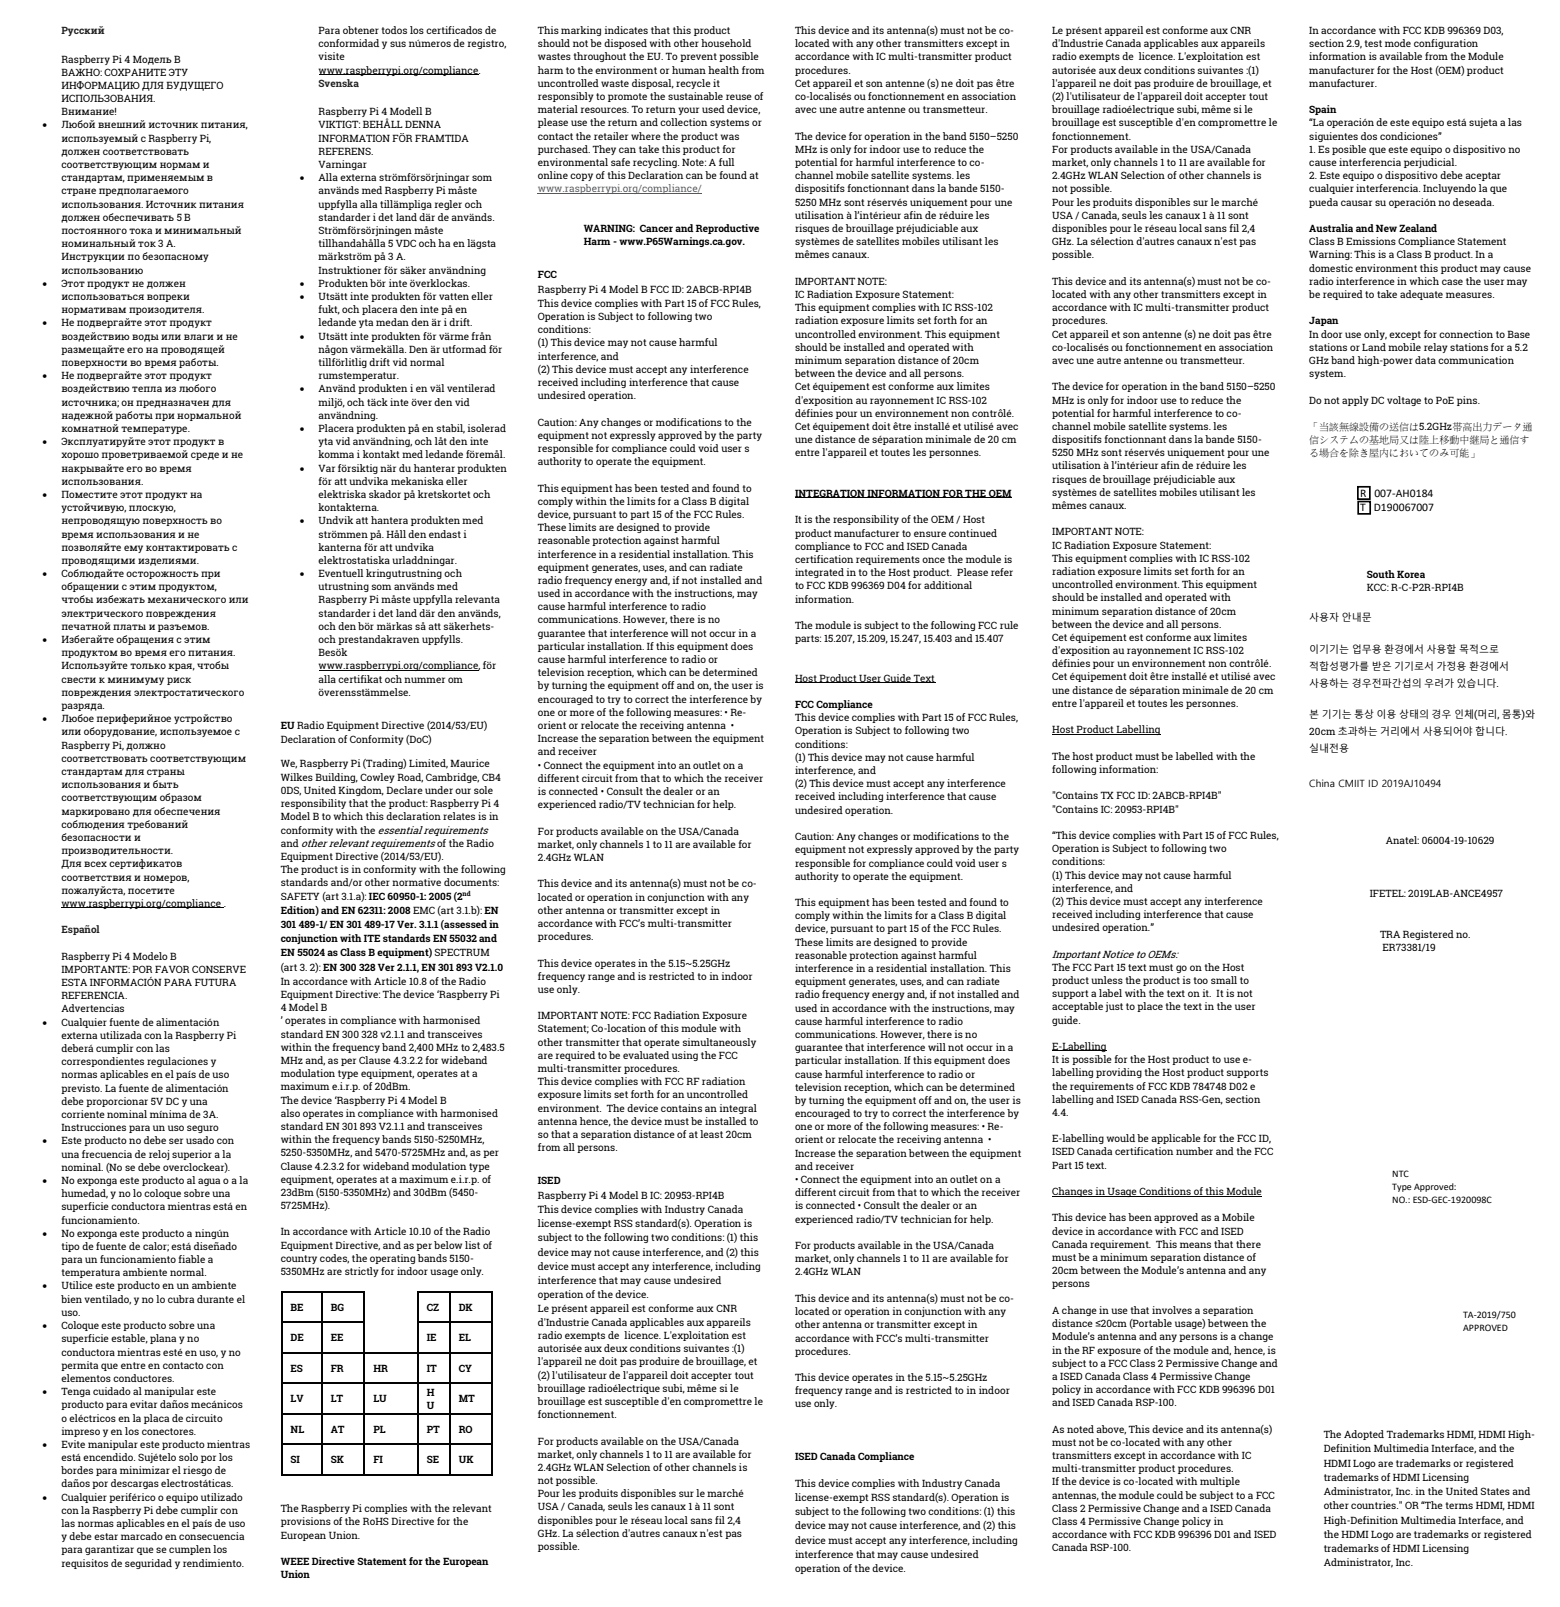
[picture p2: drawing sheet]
<svg xmlns="http://www.w3.org/2000/svg" width="330mm" height="340mm" viewBox="0 0 330 340" stroke-linecap="round" stroke-linejoin="round" font-family="sans-serif">
<defs><g id="words">
<g font-size="2.5">
<text x="287.8" y="105.1">R 007-AH0184</text>
<text x="287.8" y="108.2">T</text>
<text x="290.6" y="108.2">D190067007</text>
</g>
<text font-size="2.2" x="222.6" y="202.6">Important Notice to OEMs:</text>
<g font-size="2.1" fill="#212121">
<text x="13" y="7.2">Pусский</text>
<text x="67.4" y="18.4">Svenska</text>
<text x="13" y="197.5">Español</text>
</g>
<g font-size="2.1">
<text x="67.4" y="7.2">Para obtener todos los certificados de</text>
<text x="67.4" y="10">conformidad y sus números de registro,</text>
<text x="113.8" y="7.2">This marking indicates that this product</text>
<text x="113.8" y="10">should not be disposed with other household</text>
<text x="168.2" y="7.2">This device and its antenna(s) must not be co-</text>
<text x="168.2" y="10">located with any other transmitters except in</text>
<text x="222.6" y="7.2">Le présent appareil est conforme aux CNR</text>
<text x="222.6" y="10">d'Industrie Canada applicables aux appareils</text>
<text x="277" y="7.2">In accordance with FCC KDB 996369 D03,</text>
<text x="277" y="10">section 2.9, test mode configuration</text>
<text x="13" y="13.3">Raspberry Pi 4 Модель B</text>
<text x="13" y="16">ВАЖНО: СОХРАНИТЕ ЭТУ</text>
<text x="67.4" y="12.8">visite</text>
<text x="67.4" y="15.6">www.raspberrypi.org/compliance.</text>
<text x="113.8" y="12.8">wastes throughout the EU. To prevent possible</text>
<text x="113.8" y="15.6">harm to the environment or human health from</text>
<text x="168.2" y="12.8">accordance with IC multi-transmitter product</text>
<text x="168.2" y="15.6">procedures.</text>
<text x="222.6" y="12.8">radio exempts de licence. L'exploitation est</text>
<text x="222.6" y="15.6">autorisée aux deux conditions suivantes :(1)</text>
<text x="277" y="12.8">information is available from the Module</text>
<text x="277" y="15.6">manufacturer for the Host (OEM) product</text>
<text x="13" y="18.8">ИНФОРМАЦИЮ ДЛЯ БУДУЩЕГО</text>
<text x="13" y="21.6">ИСПОЛЬЗОВАНИЯ.</text>
<text x="113.8" y="18.4">uncontrolled waste disposal, recycle it</text>
<text x="113.8" y="21.2">responsibly to promote the sustainable reuse of</text>
<text x="113.8" y="24">material resources. To return your used device,</text>
<text x="168.2" y="18.4">Cet appareil et son antenne (s) ne doit pas être</text>
<text x="168.2" y="21.2">co-localisés ou fonctionnement en association</text>
<text x="168.2" y="24">avec une autre antenne ou transmetteur.</text>
<text x="222.6" y="18.4">l'appareil ne doit pas produire de brouillage, et</text>
<text x="222.6" y="21.2">(2) l'utilisateur de l'appareil doit accepter tout</text>
<text x="222.6" y="24">brouillage radioélectrique subi, même si le</text>
<text x="277" y="18.4">manufacturer.</text>
<text x="277" y="24">Spain</text>
<text x="9" y="27.2">•</text>
<text x="13" y="24.4">Внимание!</text>
<text x="13" y="27.2">Любой внешний источник питания,</text>
<text x="13" y="30">используемый с Raspberry Pi,</text>
<text x="67.4" y="24.4">Raspberry Pi 4 Modell B</text>
<text x="67.4" y="27.2">VIKTIGT: BEHÅLL DENNA</text>
<text x="67.4" y="30">INFORMATION FÖR FRAMTIDA</text>
<text x="113.8" y="26.8">please use the return and collection systems or</text>
<text x="113.8" y="29.5">contact the retailer where the product was</text>
<text x="168.2" y="29.5">The device for operation in the band 5150–5250</text>
<text x="222.6" y="26.8">brouillage est susceptible d'en compromettre le</text>
<text x="222.6" y="29.5">fonctionnement.</text>
<text x="277" y="26.8">“La operación de este equipo está sujeta a las</text>
<text x="277" y="29.5">siguientes dos condiciones”</text>
<text x="13" y="32.8">должен соответствовать</text>
<text x="13" y="35.6">соответствующим нормам и</text>
<text x="67.4" y="32.8">REFERENS.</text>
<text x="67.4" y="35.6">Varningar</text>
<text x="113.8" y="32.3">purchased. They can take this product for</text>
<text x="113.8" y="35.1">environmental safe recycling. Note: A full</text>
<text x="168.2" y="32.3">MHz is only for indoor use to reduce the</text>
<text x="168.2" y="35.1">potential for harmful interference to co-</text>
<text x="222.6" y="32.3">For products available in the USA/Canada</text>
<text x="222.6" y="35.1">market, only channels 1 to 11 are available for</text>
<text x="277" y="32.3">1. Es posible que este equipo o dispositivo no</text>
<text x="277" y="35.1">cause interferencia perjudicial.</text>
<text x="13" y="38.4">стандартам, применяемым в</text>
<text x="13" y="41.1">стране предполагаемого</text>
<text x="63.4" y="38.4">•</text>
<text x="67.4" y="38.4">Alla externa strömförsörjningar som</text>
<text x="67.4" y="41.1">används med Raspberry Pi måste</text>
<text x="113.8" y="37.9">online copy of this Declaration can be found at</text>
<text x="168.2" y="37.9">channel mobile satellite systems. les</text>
<text x="168.2" y="40.7">dispositifs fonctionnant dans la bande 5150-</text>
<text x="222.6" y="37.9">2.4GHz WLAN Selection of other channels is</text>
<text x="222.6" y="40.7">not possible.</text>
<text x="277" y="37.9">2. Este equipo o dispositivo debe aceptar</text>
<text x="277" y="40.7">cualquier interferencia. Incluyendo la que</text>
<text x="13" y="43.9">использования. Источник питания</text>
<text x="13" y="46.7">должен обеспечивать 5 В</text>
<text x="67.4" y="43.9">uppfylla alla tillämpliga regler och</text>
<text x="67.4" y="46.7">standarder i det land där de används.</text>
<text x="168.2" y="43.5">5250 MHz sont réservés uniquement pour une</text>
<text x="168.2" y="46.3">utilisation à l’intérieur afin de réduire les</text>
<text x="222.6" y="43.5">Pour les produits disponibles sur le marché</text>
<text x="222.6" y="46.3">USA / Canada, seuls les canaux 1 à 11 sont</text>
<text x="277" y="43.5">pueda causar su operación no deseada.</text>
<text x="13" y="49.5">постоянного тока и минимальный</text>
<text x="13" y="52.3">номинальный ток 3 А.</text>
<text x="67.4" y="49.5">Strömförsörjningen måste</text>
<text x="67.4" y="52.3">tillhandahålla 5 VDC och ha en lägsta</text>
<text x="123.5" y="49.1">WARNING: Cancer and Reproductive</text>
<text x="123.5" y="51.9">Harm - www.P65Warnings.ca.gov.</text>
<text x="168.2" y="49.1">risques de brouillage préjudiciable aux</text>
<text x="168.2" y="51.9">systèmes de satellites mobiles utilisant les</text>
<text x="222.6" y="49.1">disponibles pour le réseau local sans fil 2,4</text>
<text x="222.6" y="51.9">GHz. La sélection d'autres canaux n'est pas</text>
<text x="277" y="49.1">Australia and New Zealand</text>
<text x="277" y="51.9">Class B Emissions Compliance Statement</text>
<text x="13" y="55.1">Инструкции по безопасному</text>
<text x="13" y="57.9">использованию</text>
<text x="67.4" y="55.1">märkström på 3 A.</text>
<text x="67.4" y="57.9">Instruktioner för säker användning</text>
<text x="113.8" y="58.9">FCC</text>
<text x="168.2" y="54.7">mêmes canaux.</text>
<text x="222.6" y="54.7">possible.</text>
<text x="277" y="54.7">Warning: This is a Class B product. In a</text>
<text x="277" y="57.4">domestic environment this product may cause</text>
<text x="9" y="60.7">•</text>
<text x="13" y="60.7">Этот продукт не должен</text>
<text x="13" y="63.5">использоваться вопреки</text>
<text x="63.4" y="60.7">•</text>
<text x="63.4" y="63.5">•</text>
<text x="67.4" y="60.7">Produkten bör inte överklockas.</text>
<text x="67.4" y="63.5">Utsätt inte produkten för vatten eller</text>
<text x="113.8" y="61.9">Raspberry Pi 4 Model B FCC ID: 2ABCB-RPI4B</text>
<text x="113.8" y="64.9">This device complies with Part 15 of FCC Rules,</text>
<text x="168.2" y="60.2">IMPORTANT NOTE:</text>
<text x="168.2" y="63">IC Radiation Exposure Statement:</text>
<text x="168.2" y="65.8">This equipment complies with IC RSS-102</text>
<text x="222.6" y="60.2">This device and its antenna(s) must not be co-</text>
<text x="222.6" y="63">located with any other transmitters except in</text>
<text x="222.6" y="65.8">accordance with IC multi-transmitter product</text>
<text x="277" y="60.2">radio interference in which case the user may</text>
<text x="277" y="63">be required to take adequate measures.</text>
<text x="9" y="69">•</text>
<text x="13" y="69">Не подвергайте этот продукт</text>
<text x="13" y="71.8">воздействию воды или влаги и не</text>
<text x="13" y="66.3">нормативам произодителя.</text>
<text x="63.4" y="71.8">•</text>
<text x="67.4" y="66.3">fukt, och placera den inte på en</text>
<text x="67.4" y="69">ledande yta medan den är i drift.</text>
<text x="67.4" y="71.8">Utsätt inte produkten för värme från</text>
<text x="113.8" y="67.7">Operation is Subject to following two</text>
<text x="113.8" y="70.5">conditions:</text>
<text x="168.2" y="68.6">radiation exposure limits set forth for an</text>
<text x="168.2" y="71.4">uncontrolled environment. This equipment</text>
<text x="222.6" y="68.6">procedures.</text>
<text x="222.6" y="71.4">Cet appareil et son antenne (s) ne doit pas être</text>
<text x="277" y="68.6">Japan</text>
<text x="277" y="71.4">In door use only, except for connection to Base</text>
<text x="13" y="74.6">размещайте его на проводящей</text>
<text x="13" y="77.4">поверхности во время работы.</text>
<text x="67.4" y="74.6">någon värmekälla. Den är utformad för</text>
<text x="67.4" y="77.4">tillförlitlig drift vid normal</text>
<text x="113.8" y="73.3">(1) This device may not cause harmful</text>
<text x="113.8" y="76.1">interference, and</text>
<text x="168.2" y="74.2">should be installed and operated with</text>
<text x="168.2" y="77">minimum separation distance of 20cm</text>
<text x="222.6" y="74.2">co-localisés ou fonctionnement en association</text>
<text x="222.6" y="77">avec une autre antenne ou transmetteur.</text>
<text x="277" y="74.2">stations or Land mobile relay stations for a 5.2</text>
<text x="277" y="77">GHz band high-power data communication</text>
<text x="9" y="80.2">•</text>
<text x="13" y="80.2">Не подвергайте этот продукт</text>
<text x="13" y="83">воздействию тепла из любого</text>
<text x="63.4" y="83">•</text>
<text x="67.4" y="80.2">rumstemperatur.</text>
<text x="67.4" y="83">Använd produkten i en väl ventilerad</text>
<text x="113.8" y="78.9">(2) This device must accept any interference</text>
<text x="113.8" y="81.7">received including interference that cause</text>
<text x="168.2" y="79.8">between the device and all persons.</text>
<text x="168.2" y="82.6">Cet équipement est conforme aux limites</text>
<text x="222.6" y="82.6">The device for operation in the band 5150–5250</text>
<text x="277" y="79.8">system.</text>
<text x="13" y="85.8">источника; он предназначен для</text>
<text x="13" y="88.6">надежной работы при нормальной</text>
<text x="67.4" y="85.8">miljö, och täck inte över den vid</text>
<text x="67.4" y="88.6">användning.</text>
<text x="113.8" y="84.5">undesired operation.</text>
<text x="168.2" y="85.4">d'exposition au rayonnement IC RSS-102</text>
<text x="168.2" y="88.2">définies pour un environnement non contrôlé.</text>
<text x="222.6" y="85.4">MHz is only for indoor use to reduce the</text>
<text x="222.6" y="88.2">potential for harmful interference to co-</text>
<text x="277" y="85.4">Do not apply DC voltage to PoE pins.</text>
<text x="9" y="94.2">•</text>
<text x="13" y="91.4">комнатной температуре.</text>
<text x="13" y="94.2">Эксплуатируйте этот продукт в</text>
<text x="63.4" y="91.4">•</text>
<text x="67.4" y="91.4">Placera produkten på en stabil, isolerad</text>
<text x="67.4" y="94.2">yta vid användning, och låt den inte</text>
<text x="113.8" y="90">Caution: Any changes or modifications to the</text>
<text x="113.8" y="92.8">equipment not expressly approved by the party</text>
<text x="113.8" y="95.6">responsible for compliance could void user s</text>
<text x="168.2" y="91">Cet équipement doit être installé et utilisé avec</text>
<text x="168.2" y="93.7">une distance de séparation minimale de 20 cm</text>
<text x="222.6" y="91">channel mobile satellite systems. les</text>
<text x="222.6" y="93.7">dispositifs fonctionnant dans la bande 5150-</text>
<text x="277" y="91">「当該無線設備の送信は5.2GHz帯高出力データ通</text>
<text x="277" y="93.7">信システムの基地局又は陸上移動中継局と通信す</text>
<text x="13" y="97">хорошо проветриваемой среде и не</text>
<text x="13" y="99.8">накрывайте его во время</text>
<text x="63.4" y="99.8">•</text>
<text x="67.4" y="97">komma i kontakt med ledande föremål.</text>
<text x="67.4" y="99.8">Var försiktig när du hanterar produkten</text>
<text x="113.8" y="98.4">authority to operate the equipment.</text>
<text x="168.2" y="96.5">entre l'appareil et toutes les personnes.</text>
<text x="222.6" y="96.5">5250 MHz sont réservés uniquement pour une</text>
<text x="222.6" y="99.3">utilisation à l’intérieur afin de réduire les</text>
<text x="277" y="96.5">る場合を除き屋内においてのみ可能」</text>
<text x="9" y="105.4">•</text>
<text x="13" y="102.6">использования.</text>
<text x="13" y="105.4">Поместите этот продукт на</text>
<text x="67.4" y="102.6">för att undvika mekaniska eller</text>
<text x="67.4" y="105.4">elektriska skador på kretskortet och</text>
<text x="113.8" y="104">This equipment has been tested and found to</text>
<text x="113.8" y="106.8">comply within the limits for a Class B digital</text>
<text x="168.2" y="105.2">INTEGRATION INFORMATION FOR THE OEM</text>
<text x="222.6" y="102.1">risques de brouillage préjudiciable aux</text>
<text x="222.6" y="104.9">systèmes de satellites mobiles utilisant les</text>
<text x="222.6" y="107.7">mêmes canaux.</text>
<text x="13" y="108.2">устойчивую, плоскую,</text>
<text x="13" y="111">непроводящую поверхность во</text>
<text x="13" y="113.7">время использования и не</text>
<text x="63.4" y="111">•</text>
<text x="67.4" y="108.2">kontakterna.</text>
<text x="67.4" y="111">Undvik att hantera produkten med</text>
<text x="67.4" y="113.7">strömmen på. Håll den endast i</text>
<text x="113.8" y="109.6">device, pursuant to part 15 of the FCC Rules.</text>
<text x="113.8" y="112.4">These limits are designed to provide</text>
<text x="168.2" y="110.7">It is the responsibility of the OEM / Host</text>
<text x="168.2" y="113.5">product manufacturer to ensure continued</text>
<text x="222.6" y="113.3">IMPORTANT NOTE:</text>
<text x="13" y="116.5">позволяйте ему контактировать с</text>
<text x="13" y="119.3">проводящими изделиями.</text>
<text x="67.4" y="116.5">kanterna för att undvika</text>
<text x="67.4" y="119.3">elektrostatiska urladdningar.</text>
<text x="113.8" y="115.2">reasonable protection against harmful</text>
<text x="113.8" y="118">interference in a residential installation. This</text>
<text x="168.2" y="116.3">compliance to FCC and ISED Canada</text>
<text x="168.2" y="119.1">certification requirements once the module is</text>
<text x="222.6" y="116.1">IC Radiation Exposure Statement:</text>
<text x="222.6" y="118.9">This equipment complies with IC RSS-102</text>
<text x="9" y="122.1">•</text>
<text x="13" y="122.1">Соблюдайте осторожность при</text>
<text x="13" y="124.9">обращении с этим продуктом,</text>
<text x="63.4" y="122.1">•</text>
<text x="67.4" y="122.1">Eventuell kringutrustning och</text>
<text x="67.4" y="124.9">utrustning som används med</text>
<text x="113.8" y="120.7">equipment generates, uses, and can radiate</text>
<text x="113.8" y="123.5">radio frequency energy and, if not installed and</text>
<text x="168.2" y="121.9">integrated in to the Host product. Please refer</text>
<text x="168.2" y="124.7">to FCC KDB 996369 D04 for additional</text>
<text x="222.6" y="121.7">radiation exposure limits set forth for an</text>
<text x="222.6" y="124.5">uncontrolled environment. This equipment</text>
<text x="289.2" y="122.2">South Korea</text>
<text x="289.2" y="125">KCC: R-C-P2R-RPI4B</text>
<text x="13" y="127.7">чтобы избежать механического или</text>
<text x="13" y="130.5">электрического повреждения</text>
<text x="67.4" y="127.7">Raspberry Pi måste uppfylla relevanta</text>
<text x="67.4" y="130.5">standarder i det land där den används,</text>
<text x="113.8" y="126.3">used in accordance with the instructions, may</text>
<text x="113.8" y="129.1">cause harmful interference to radio</text>
<text x="113.8" y="131.9">communications. However, there is no</text>
<text x="168.2" y="127.5">information.</text>
<text x="222.6" y="127.3">should be installed and operated with</text>
<text x="222.6" y="130">minimum separation distance of 20cm</text>
<text x="277" y="131.3">사용자 안내문</text>
<text x="9" y="136.1">•</text>
<text x="13" y="133.3">печатной платы и разъемов.</text>
<text x="13" y="136.1">Избегайте обращения с этим</text>
<text x="67.4" y="136.1">och prestandakraven uppfylls.</text>
<text x="67.4" y="133.3">och den bör märkas så att säkerhets-</text>
<text x="113.8" y="134.7">guarantee that interference will not occur in a</text>
<text x="113.8" y="137.5">particular installation. If this equipment does</text>
<text x="168.2" y="133.1">The module is subject to the following FCC rule</text>
<text x="168.2" y="135.9">parts: 15.207, 15.209, 15.247, 15.403 and 15.407</text>
<text x="222.6" y="132.8">between the device and all persons.</text>
<text x="222.6" y="135.6">Cet équipement est conforme aux limites</text>
<text x="13" y="138.9">продуктом во время его питания.</text>
<text x="13" y="141.6">Используйте только края, чтобы</text>
<text x="67.4" y="138.9">Besök</text>
<text x="67.4" y="141.6">www.raspberrypi.org/compliance, för</text>
<text x="113.8" y="140.3">cause harmful interference to radio or</text>
<text x="113.8" y="143.1">television reception, which can be determined</text>
<text x="222.6" y="138.4">d'exposition au rayonnement IC RSS-102</text>
<text x="222.6" y="141.2">définies pour un environnement non contrôlé.</text>
<text x="222.6" y="144">Cet équipement doit être installé et utilisé avec</text>
<text x="277" y="138.1">이기기는 업무용 환경에서 사용할 목적으로</text>
<text x="277" y="141.8">적합성평가를 받은 기기로서 가정용 환경에서</text>
<text x="13" y="144.4">свести к минимуму риск</text>
<text x="13" y="147.2">повреждения электростатического</text>
<text x="67.4" y="144.4">alla certifikat och nummer om</text>
<text x="67.4" y="147.2">överensstämmelse.</text>
<text x="113.8" y="145.9">by turning the equipment off and on, the user is</text>
<text x="113.8" y="148.7">encouraged to try to correct the interference by</text>
<text x="168.2" y="144.2">Host Product User Guide Text</text>
<text x="168.2" y="149.8">FCC Compliance</text>
<text x="222.6" y="146.8">une distance de séparation minimale de 20 cm</text>
<text x="222.6" y="149.6">entre l'appareil et toutes les personnes.</text>
<text x="277" y="145.4">사용하는 경우전파간섭의 우려가 있습니다.</text>
<text x="9" y="152.8">•</text>
<text x="13" y="150">разряда.</text>
<text x="13" y="152.8">Любое периферийное устройство</text>
<text x="13" y="155.6">или оборудование, используемое с</text>
<text x="59.4" y="154.3">EU Radio Equipment Directive (2014/53/EU)</text>
<text x="113.8" y="151.5">one or more of the following measures: • Re-</text>
<text x="113.8" y="154.3">orient or relocate the receiving antenna •</text>
<text x="168.2" y="152.6">This device complies with Part 15 of FCC Rules,</text>
<text x="168.2" y="155.4">Operation is Subject to following two</text>
<text x="222.6" y="155.2">Host Product Labelling</text>
<text x="277" y="151.9">본 기기는 통상 이용 상태의 경우 인체(머리, 몸통)와</text>
<text x="277" y="155.5">20cm 초과하는 거리에서 사용되어야 합니다.</text>
<text x="13" y="158.4">Raspberry Pi, должно</text>
<text x="13" y="161.2">соответствовать соответствующим</text>
<text x="59.4" y="157.3">Declaration of Conformity (DoC)</text>
<text x="113.8" y="157.1">Increase the separation between the equipment</text>
<text x="113.8" y="159.9">and receiver</text>
<text x="168.2" y="158.2">conditions:</text>
<text x="168.2" y="161">(1) This device may not cause harmful</text>
<text x="222.6" y="160.7">The host product must be labelled with the</text>
<text x="277" y="159.2">실내전용</text>
<text x="13" y="164">стандартам для страны</text>
<text x="13" y="166.8">использования и быть</text>
<text x="59.4" y="162.4">We, Raspberry Pi (Trading) Limited, Maurice</text>
<text x="59.4" y="165.2">Wilkes Building, Cowley Road, Cambridge, CB4</text>
<text x="59.4" y="168">0DS, United Kingdom, Declare under our sole</text>
<text x="113.8" y="162.6">• Connect the equipment into an outlet on a</text>
<text x="113.8" y="165.4">different circuit from that to which the receiver</text>
<text x="168.2" y="163.8">interference, and</text>
<text x="168.2" y="166.6">(2) This device must accept any interference</text>
<text x="222.6" y="163.5">following information:</text>
<text x="277" y="166.5">China CMIIT ID 2019AJ10494</text>
<text x="13" y="169.5">соответствующим образом</text>
<text x="13" y="172.3">маркировано для обеспечения</text>
<text x="59.4" y="170.8">responsibility that the product: Raspberry Pi 4</text>
<text x="59.4" y="173.6">Model B to which this declaration relates is in</text>
<text x="113.8" y="168.2">is connected • Consult the dealer or an</text>
<text x="113.8" y="171">experienced radio/TV technician for help.</text>
<text x="168.2" y="169.4">received including interference that cause</text>
<text x="168.2" y="172.2">undesired operation.</text>
<text x="222.6" y="169.1">&quot;Contains TX FCC ID: 2ABCB-RPI4B&quot;</text>
<text x="222.6" y="171.9">&quot;Contains IC: 20953-RPI4B&quot;</text>
<text x="13" y="175.1">соблюдения требований</text>
<text x="13" y="177.9">безопасности и</text>
<text x="59.4" y="179.2">and other relevant requirements of the Radio</text>
<text x="59.4" y="176.4">conformity with the essential requirements</text>
<text x="113.8" y="176.6">For products available on the USA/Canada</text>
<text x="113.8" y="179.4">market, only channels 1 to 11 are available for</text>
<text x="168.2" y="177.8">Caution: Any changes or modifications to the</text>
<text x="222.6" y="177.5">“This device complies with Part 15 of FCC Rules,</text>
<text x="293.2" y="178.5">Anatel: 06004-19-10629</text>
<text x="13" y="180.7">производительности.</text>
<text x="13" y="183.5">Для всех сертификатов</text>
<text x="59.4" y="181.9">Equipment Directive (2014/53/EU).</text>
<text x="59.4" y="184.7">The product is in conformity with the following</text>
<text x="113.8" y="182.2">2.4GHz WLAN</text>
<text x="168.2" y="180.6">equipment not expressly approved by the party</text>
<text x="168.2" y="183.3">responsible for compliance could void user s</text>
<text x="222.6" y="180.3">Operation is Subject to following two</text>
<text x="222.6" y="183.1">conditions:</text>
<text x="222.6" y="185.9">(1) This device may not cause harmful</text>
<text x="13" y="186.3">соответствия и номеров,</text>
<text x="13" y="189.1">пожалуйста, посетите</text>
<text x="13" y="191.9">www.raspberrypi.org/compliance .</text>
<text x="59.4" y="187.5">standards and/or other normative documents:</text>
<text x="59.4" y="190.3">SAFETY (art 3.1.a): IEC 60950-1: 2005 (2</text>
<text x="113.8" y="187.7">This device and its antenna(s) must not be co-</text>
<text x="113.8" y="190.5">located or operation in conjunction with any</text>
<text x="168.2" y="186.1">authority to operate the equipment.</text>
<text x="168.2" y="191.7">This equipment has been tested and found to</text>
<text x="222.6" y="188.7">interference, and</text>
<text x="222.6" y="191.4">(2) This device must accept any interference</text>
<text x="289.8" y="189.7">IFETEL: 2019LAB-ANCE4957</text>
<text x="59.4" y="196.3">301 489-1/ EN 301 489-17 Ver. 3.1.1 (assessed in</text>
<text x="59.4" y="193.3">Edition) and EN 62311: 2008 EMC (art 3.1.b): EN</text>
<text x="113.8" y="193.3">other antenna or transmitter except in</text>
<text x="113.8" y="196.1">accordance with FCC’s multi-transmitter</text>
<text x="168.2" y="194.5">comply within the limits for a Class B digital</text>
<text x="168.2" y="197.3">device, pursuant to part 15 of the FCC Rules.</text>
<text x="222.6" y="194.2">received including interference that cause</text>
<text x="222.6" y="197">undesired operation.”</text>
<text x="13" y="203.1">Raspberry Pi 4 Modelo B</text>
<text x="59.4" y="199.3">conjunction with ITE standards EN 55032 and</text>
<text x="59.4" y="202.4">EN 55024 as Class B equipment) SPECTRUM</text>
<text x="113.8" y="198.9">procedures.</text>
<text x="168.2" y="200.1">These limits are designed to provide</text>
<text x="168.2" y="202.9">reasonable protection against harmful</text>
<text x="292" y="198.5">TRA Registered no.</text>
<text x="292.5" y="201.3">ER73381/19</text>
<text x="13" y="205.9">IMPORTANTE: POR FAVOR CONSERVE</text>
<text x="13" y="208.7">ESTA INFORMACIÓN PARA FUTURA</text>
<text x="59.4" y="205.4">(art 3. 2): EN 300 328 Ver 2.1.1, EN 301 893 V2.1.0</text>
<text x="59.4" y="208.4">In accordance with Article 10.8 of the Radio</text>
<text x="113.8" y="204.5">This device operates in the 5.15~5.25GHz</text>
<text x="113.8" y="207.3">frequency range and is restricted to in indoor</text>
<text x="168.2" y="205.7">interference in a residential installation. This</text>
<text x="168.2" y="208.4">equipment generates, uses, and can radiate</text>
<text x="222.6" y="205.4">The FCC Part 15 text must go on the Host</text>
<text x="222.6" y="208.2">product unless the product is too small to</text>
<text x="13" y="211.5">REFERENCIA.</text>
<text x="13" y="214.2">Advertencias</text>
<text x="59.4" y="211.2">Equipment Directive: The device ‘Raspberry Pi</text>
<text x="59.4" y="214">4 Model B</text>
<text x="113.8" y="210.1">use only.</text>
<text x="113.8" y="215.7">IMPORTANT NOTE: FCC Radiation Exposure</text>
<text x="168.2" y="211.2">radio frequency energy and, if not installed and</text>
<text x="168.2" y="214">used in accordance with the instructions, may</text>
<text x="222.6" y="211">support a label with the text on it. It is not</text>
<text x="222.6" y="213.8">acceptable just to place the text in the user</text>
<text x="9" y="217">•</text>
<text x="13" y="219.8">externa utilizada con la Raspberry Pi</text>
<text x="13" y="217">Cualquier fuente de alimentación</text>
<text x="59.4" y="216.7">’ operates in compliance with harmonised</text>
<text x="59.4" y="219.5">standard EN 300 328 v2.1.1 and transceives</text>
<text x="113.8" y="218.4">Statement; Co-location of this module with</text>
<text x="113.8" y="221.2">other transmitter that operate simultaneously</text>
<text x="168.2" y="216.8">cause harmful interference to radio</text>
<text x="168.2" y="219.6">communications. However, there is no</text>
<text x="222.6" y="216.6">guide.</text>
<text x="13" y="222.6">deberá cumplir con las</text>
<text x="13" y="225.4">correspondientes regulaciones y</text>
<text x="59.4" y="222.3">within the frequency band 2,400 MHz to 2,483.5</text>
<text x="59.4" y="225.1">MHz and, as per Clause 4.3.2.2 for wideband</text>
<text x="59.4" y="227.9">modulation type equipment, operates at a</text>
<text x="113.8" y="224">are required to be evaluated using the FCC</text>
<text x="113.8" y="226.8">multi-transmitter procedures.</text>
<text x="168.2" y="222.4">guarantee that interference will not occur in a</text>
<text x="168.2" y="225.2">particular installation. If this equipment does</text>
<text x="222.6" y="222.2">E-Labelling</text>
<text x="222.6" y="225">It is possible for the Host product to use e-</text>
<text x="222.6" y="227.8">labelling providing the Host product supports</text>
<text x="13" y="228.2">normas aplicables en el país de uso</text>
<text x="13" y="231">previsto. La fuente de alimentación</text>
<text x="13" y="233.8">debe proporcionar 5V DC y una</text>
<text x="59.4" y="230.7">maximum e.i.r.p. of 20dBm.</text>
<text x="59.4" y="233.5">The device ‘Raspberry Pi 4 Model B</text>
<text x="113.8" y="229.6">This device complies with FCC RF radiation</text>
<text x="113.8" y="232.4">exposure limits set forth for an uncontrolled</text>
<text x="168.2" y="228">cause harmful interference to radio or</text>
<text x="168.2" y="230.8">television reception, which can be determined</text>
<text x="168.2" y="233.6">by turning the equipment off and on, the user is</text>
<text x="222.6" y="230.5">the requirements of FCC KDB 784748 D02 e</text>
<text x="222.6" y="233.3">labelling and ISED Canada RSS-Gen, section</text>
<text x="13" y="236.6">corriente nominal mínima de 3A.</text>
<text x="13" y="239.4">Instrucciones para un uso seguro</text>
<text x="59.4" y="236.3">also operates in compliance with harmonised</text>
<text x="59.4" y="239.1">standard EN 301</text>
<text x="76.2" y="239.1">893 V2.1.1 and transceives</text>
<text x="113.8" y="235.2">environment. The device contains an integral</text>
<text x="113.8" y="238">antenna hence, the device must be installed to</text>
<text x="168.2" y="236.3">encouraged to try to correct the interference by</text>
<text x="168.2" y="239.1">one or more of the following measures: • Re-</text>
<text x="222.6" y="236.1">4.4.</text>
<text x="9" y="242.1">•</text>
<text x="13" y="242.1">Este producto no debe ser usado con</text>
<text x="13" y="244.9">una frecuencia de reloj superior a la</text>
<text x="59.4" y="241.9">within the frequency bands 5150-5250MHz,</text>
<text x="59.4" y="244.7">5250-5350MHz, and 5470-5725MHz and, as per</text>
<text x="113.8" y="240.8">so that a separation distance of at least 20cm</text>
<text x="113.8" y="243.6">from all persons.</text>
<text x="168.2" y="241.9">orient or relocate the receiving antenna •</text>
<text x="168.2" y="244.7">Increase the separation between the equipment</text>
<text x="222.6" y="241.7">E-labelling would be applicable for the FCC ID,</text>
<text x="222.6" y="244.5">ISED Canada certification number and the FCC</text>
<text x="9" y="250.5">•</text>
<text x="13" y="247.7">nominal. (No se debe overclockear).</text>
<text x="13" y="250.5">No exponga este producto al agua o a la</text>
<text x="59.4" y="247.5">Clause 4.2.3.2 for wideband modulation type</text>
<text x="59.4" y="250.3">equipment, operates at a maximum e.i.r.p. of</text>
<text x="113.8" y="250.6">ISED</text>
<text x="168.2" y="247.5">and receiver</text>
<text x="168.2" y="250.3">• Connect the equipment into an outlet on a</text>
<text x="222.6" y="247.3">Part 15 text.</text>
<text x="294.6" y="249">NTC</text>
<text x="294.6" y="251.8">Type Approved:</text>
<text x="13" y="253.3">humedad, y no lo coloque sobre una</text>
<text x="13" y="256.1">superficie conductora mientras está en</text>
<text x="59.4" y="253.1">23dBm (5150-5350MHz) and 30dBm (5450-</text>
<text x="59.4" y="255.9">5725MHz).</text>
<text x="113.8" y="253.6">Raspberry Pi 4 Model B IC: 20953-RPI4B</text>
<text x="113.8" y="256.6">This device complies with Industry Canada</text>
<text x="168.2" y="253.1">different circuit from that to which the receiver</text>
<text x="168.2" y="255.9">is connected • Consult the dealer or an</text>
<text x="222.6" y="252.9">Changes in Usage Conditions of this Module</text>
<text x="294.6" y="254.6">NO.: ESD-GEC-1920098C</text>
<text x="9" y="261.7">•</text>
<text x="13" y="258.9">funcionamiento.</text>
<text x="13" y="261.7">No exponga este producto a ningún</text>
<text x="59.4" y="261.4">In accordance with Article 10.10 of the Radio</text>
<text x="113.8" y="259.6">license-exempt RSS standard(s). Operation is</text>
<text x="113.8" y="262.7">subject to the following two conditions: (1) this</text>
<text x="168.2" y="258.7">experienced radio/TV technician for help.</text>
<text x="222.6" y="258.4">This device has been approved as a Mobile</text>
<text x="222.6" y="261.2">device in accordance with FCC and ISED</text>
<text x="13" y="264.5">tipo de fuente de calor; está diseñado</text>
<text x="13" y="267.3">para un funcionamiento fiable a</text>
<text x="59.4" y="264.2">Equipment Directive, and as per below list of</text>
<text x="59.4" y="267">country codes, the operating bands 5150-</text>
<text x="59.4" y="269.8">5350MHz are strictly for indoor usage only.</text>
<text x="113.8" y="265.7">device may not cause interference, and (2) this</text>
<text x="113.8" y="268.7">device must accept any interference, including</text>
<text x="168.2" y="264.3">For products available in the USA/Canada</text>
<text x="168.2" y="267.1">market, only channels 1 to 11 are available for</text>
<text x="168.2" y="269.9">2.4GHz WLAN</text>
<text x="222.6" y="264">Canada requirement. This means that there</text>
<text x="222.6" y="266.8">must be a minimum separation distance of</text>
<text x="222.6" y="269.6">20cm between the Module’s antenna and any</text>
<text x="9" y="272.8">•</text>
<text x="13" y="272.8">Utilice este producto en un ambiente</text>
<text x="13" y="275.6">bien ventilado, y no lo cubra durante el</text>
<text x="13" y="270">temperatura ambiente normal.</text>
<text x="113.8" y="271.7">interference that may cause undesired</text>
<text x="113.8" y="274.7">operation of the device.</text>
<text x="168.2" y="275.5">This device and its antenna(s) must not be co-</text>
<text x="222.6" y="272.4">persons</text>
<text x="9" y="281.2">•</text>
<text x="13" y="278.4">uso.</text>
<text x="13" y="281.2">Coloque este producto sobre una</text>
<text x="61.5" y="277.4">BE</text>
<text x="70" y="277.4">BG</text>
<text x="90.3" y="277.4">CZ</text>
<text x="97.1" y="277.4">DK</text>
<text x="113.8" y="277.7">Le présent appareil est conforme aux CNR</text>
<text x="113.8" y="280.5">d'Industrie Canada applicables aux appareils</text>
<text x="168.2" y="278.3">located or operation in conjunction with any</text>
<text x="168.2" y="281.1">other antenna or transmitter except in</text>
<text x="222.6" y="278">A change in use that involves a separation</text>
<text x="222.6" y="280.8">distance ≤20cm (Portable usage) between the</text>
<text x="309.5" y="278.8">TA-2019/750</text>
<text x="309.5" y="281.7">APPROVED</text>
<text x="13" y="284">superficie estable, plana y no</text>
<text x="13" y="286.8">conductora mientras esté en uso, y no</text>
<text x="61.5" y="283.8">DE</text>
<text x="70" y="283.8">EE</text>
<text x="90.3" y="283.8">IE</text>
<text x="97.1" y="283.8">EL</text>
<text x="113.8" y="283.3">radio exempts de licence. L'exploitation est</text>
<text x="113.8" y="286.1">autorisée aux deux conditions suivantes :(1)</text>
<text x="168.2" y="283.8">accordance with FCC’s multi-transmitter</text>
<text x="168.2" y="286.6">procedures.</text>
<text x="222.6" y="283.6">Module’s antenna and any persons is a change</text>
<text x="222.6" y="286.4">in the RF exposure of the module and, hence, is</text>
<text x="13" y="289.6">permita que entre en contacto con</text>
<text x="13" y="292.4">elementos conductores.</text>
<text x="61.5" y="290.3">ES</text>
<text x="70" y="290.3">FR</text>
<text x="79" y="290.3">HR</text>
<text x="90.3" y="290.3">IT</text>
<text x="97.1" y="290.3">CY</text>
<text x="113.8" y="288.9">l'appareil ne doit pas produire de brouillage, et</text>
<text x="113.8" y="291.7">(2) l'utilisateur de l'appareil doit accepter tout</text>
<text x="168.2" y="292.2">This device operates in the 5.15~5.25GHz</text>
<text x="222.6" y="289.1">subject to a FCC Class 2 Permissive Change and</text>
<text x="222.6" y="291.9">a ISED Canada Class 4 Permissive Change</text>
<text x="9" y="295.2">•</text>
<text x="13" y="295.2">Tenga cuidado al manipular este</text>
<text x="13" y="298">producto para evitar daños mecánicos</text>
<text x="61.5" y="296.7">LV</text>
<text x="70" y="296.7">LT</text>
<text x="79" y="296.7">LU</text>
<text x="90.3" y="295.3">H</text>
<text x="90.3" y="298.1">U</text>
<text x="97.1" y="296.7">MT</text>
<text x="113.8" y="294.5">brouillage radioélectrique subi, même si le</text>
<text x="113.8" y="297.3">brouillage est susceptible d'en compromettre le</text>
<text x="168.2" y="295">frequency range and is restricted to in indoor</text>
<text x="168.2" y="297.8">use only.</text>
<text x="222.6" y="294.7">policy in accordance with FCC KDB 996396 D01</text>
<text x="222.6" y="297.5">and ISED Canada RSP-100.</text>
<text x="13" y="300.8">o eléctricos en la placa de circuito</text>
<text x="13" y="303.6">impreso y en los conectores.</text>
<text x="61.5" y="303.1">NL</text>
<text x="70" y="303.1">AT</text>
<text x="79" y="303.1">PL</text>
<text x="90.3" y="303.1">PT</text>
<text x="97.1" y="303.1">RO</text>
<text x="113.8" y="300.1">fonctionnement.</text>
<text x="113.8" y="305.6">For products available on the USA/Canada</text>
<text x="222.6" y="303.1">As noted above, This device and its antenna(s)</text>
<text x="222.6" y="305.9">must not be co-located with any other</text>
<text x="280" y="304.3">The Adopted Trademarks HDMI, HDMI High-</text>
<text x="9" y="306.4">•</text>
<text x="13" y="306.4">Evite manipular este producto mientras</text>
<text x="13" y="309.1">está encendido. Sujételo solo por los</text>
<text x="13" y="311.9">bordes para minimizar el riesgo de</text>
<text x="61.5" y="309.6">SI</text>
<text x="70" y="309.6">SK</text>
<text x="79" y="309.6">FI</text>
<text x="90.3" y="309.6">SE</text>
<text x="97.1" y="309.6">UK</text>
<text x="113.8" y="308.4">market, only channels 1 to 11 are available for</text>
<text x="113.8" y="311.2">2.4GHz WLAN Selection of other channels is</text>
<text x="168.2" y="308.9">ISED Canada Compliance</text>
<text x="222.6" y="308.7">transmitters except in accordance with IC</text>
<text x="222.6" y="311.5">multi-transmitter product procedures.</text>
<text x="280" y="307.3">Definition Multimedia Interface, and the</text>
<text x="280" y="310.3">HDMI Logo are trademarks or registered</text>
<text x="9" y="317.5">•</text>
<text x="13" y="314.7">daños por descargas electrostáticas.</text>
<text x="13" y="317.5">Cualquier periférico o equipo utilizado</text>
<text x="113.8" y="314">not possible.</text>
<text x="113.8" y="316.8">Pour les produits disponibles sur le marché</text>
<text x="168.2" y="314.5">This device complies with Industry Canada</text>
<text x="168.2" y="317.5">license-exempt RSS standard(s). Operation is</text>
<text x="222.6" y="314.3">If the device is co-located with multiple</text>
<text x="222.6" y="317.1">antennas, the module could be subject to a FCC</text>
<text x="280" y="313.4">trademarks of HDMI Licensing</text>
<text x="280" y="316.4">Administrator, Inc. in the United States and</text>
<text x="13" y="320.3">con la Raspberry Pi debe cumplir con</text>
<text x="13" y="323.1">las normas aplicables en el país de uso</text>
<text x="59.4" y="320">The Raspberry Pi complies with the relevant</text>
<text x="59.4" y="322.7">provisions of the RoHS Directive for the</text>
<text x="113.8" y="319.6">USA / Canada, seuls les canaux 1 à 11 sont</text>
<text x="113.8" y="322.4">disponibles pour le réseau local sans fil 2,4</text>
<text x="168.2" y="320.5">subject to the following two conditions: (1) this</text>
<text x="168.2" y="323.6">device may not cause interference, and (2) this</text>
<text x="222.6" y="319.9">Class 2 Permissive Change and a ISED Canada</text>
<text x="222.6" y="322.7">Class 4 Permissive Change policy in</text>
<text x="280" y="319.4">other countries.&quot; OR “The terms HDMI, HDMI</text>
<text x="280" y="322.4">High-Definition Multimedia Interface, and</text>
<text x="13" y="325.9">y debe estar marcado en consecuencia</text>
<text x="13" y="328.7">para garantizar que se cumplen los</text>
<text x="59.4" y="325.5">European Union.</text>
<text x="113.8" y="325.2">GHz. La sélection d'autres canaux n'est pas</text>
<text x="113.8" y="328">possible.</text>
<text x="168.2" y="326.6">device must accept any interference, including</text>
<text x="168.2" y="329.6">interference that may cause undesired</text>
<text x="222.6" y="325.5">accordance with FCC KDB 996396 D01 and ISED</text>
<text x="222.6" y="328.3">Canada RSP-100.</text>
<text x="280" y="325.4">the HDMI Logo are trademarks or registered</text>
<text x="280" y="328.4">trademarks of HDMI Licensing</text>
<text x="13" y="331.5">requisitos de seguridad y rendimiento.</text>
<text x="59.4" y="331.1">WEEE Directive Statement for the European</text>
<text x="59.4" y="333.9">Union</text>
<text x="168.2" y="332.6">operation of the device.</text>
<text x="280" y="331.4">Administrator, Inc.</text>
</g>
<text font-size="2.1" fill="#0563c1" x="113.8" y="40.7">www.raspberrypi.org/compliance/</text>
<text font-size="1.4" x="97.9" y="189.6">nd</text>
</g></defs>
<path d="M13 192.1h34.3" fill="none" stroke="#000" stroke-width=".21"/>
<path d="M13 195.3h8.1v2.8h-8.1z" fill-rule="evenodd" fill="#fff"/>
<path d="M67.4 15.8h33.8" fill="none" stroke="#000" stroke-width=".21"/>
<path d="M67.4 16.2h8.5v2.8h-8.5z" fill-rule="evenodd" fill="#fff"/>
<path d="M67.4 141.9h33.8" fill="none" stroke="#000" stroke-width=".21"/>
<g fill="#fff">
<path d="M59.8 273.6h8.1v6h-8.1z" fill-rule="evenodd"/>
<path d="M61.5 275.2h4.7v2.8h-4.7z" fill-rule="evenodd"/>
<path d="M68.1 273.6h8.8v6h-8.8z" fill-rule="evenodd"/>
<path d="M70 275.2h5.2v2.8h-5.2z" fill-rule="evenodd"/>
<path d="M88.6 273.6h6.4v6h-6.4z" fill-rule="evenodd"/>
<path d="M90.3 275.2h3v2.8h-3z" fill-rule="evenodd"/>
<path d="M95.2 273.6h8.8v6h-8.8z" fill-rule="evenodd"/>
<path d="M97.1 275.2h5.2v2.8h-5.2z" fill-rule="evenodd"/>
</g>
<path d="M59.4 273.2h.3v.3h-.3zM67.9 273.2h.3v.3h-.3zM76.9 273.2h.4v.3h-.4zM88.2 273.2h.4v.3h-.4zM95 273.2h.3v.3h-.3zM104 273.2h.4v.3h-.4z" fill="#000"/>
<path d="M59.6 273.5v6.1M59.7 273.3h8.2M68.1 273.5v6.1M68.2 273.3h8.7M77.1 273.5v6.1M88.4 273.5v6.1M88.6 273.3h6.4M95.2 273.5v6.1M95.3 273.3h8.7M104.2 273.5v6.1" fill="none" stroke="#000" stroke-width=".34"/>
<g fill="#fff">
<path d="M59.8 280h8.1v6h-8.1z" fill-rule="evenodd"/>
<path d="M61.5 281.6h4.7v2.8h-4.7z" fill-rule="evenodd"/>
<path d="M68.1 280h8.8v6h-8.8z" fill-rule="evenodd"/>
<path d="M70 281.6h5.2v2.8h-5.2z" fill-rule="evenodd"/>
<path d="M88.6 280h6.4v6h-6.4z" fill-rule="evenodd"/>
<path d="M90.3 281.6h3v2.8h-3z" fill-rule="evenodd"/>
<path d="M95.2 280h8.8v6h-8.8z" fill-rule="evenodd"/>
<path d="M97.1 281.6h5.2v2.8h-5.2z" fill-rule="evenodd"/>
</g>
<path d="M59.4 279.6h.3v.4h-.3zM67.9 279.6h.3v.4h-.3zM76.9 279.6h.4v.4h-.4zM88.2 279.6h.4v.4h-.4zM95 279.6h.3v.4h-.3zM104 279.6h.4v.4h-.4z" fill="#000"/>
<path d="M59.6 280v6M59.7 279.8h8.2M68.1 280v6M68.2 279.8h8.7M77.1 280v6M88.4 280v6M88.6 279.8h6.4M95.2 280v6M95.3 279.8h8.7M104.2 280v6" fill="none" stroke="#000" stroke-width=".34"/>
<g fill="#fff">
<path d="M59.8 286.4h8.1v6.1h-8.1z" fill-rule="evenodd"/>
<path d="M61.5 288.1h4.7v2.8h-4.7z" fill-rule="evenodd"/>
<path d="M68.1 286.4h8.8v6.1h-8.8z" fill-rule="evenodd"/>
<path d="M70 288.1h5.2v2.8h-5.2z" fill-rule="evenodd"/>
<path d="M77.1 286.4h11.1v6.1h-11.1z" fill-rule="evenodd"/>
<path d="M79 288.1h7.5v2.8h-7.5z" fill-rule="evenodd"/>
<path d="M88.4 286.4h6.6v6.1h-6.6z" fill-rule="evenodd"/>
<path d="M90.3 288.1h3v2.8h-3z" fill-rule="evenodd"/>
<path d="M95.2 286.4h8.8v6.1h-8.8z" fill-rule="evenodd"/>
<path d="M97.1 288.1h5.2v2.8h-5.2z" fill-rule="evenodd"/>
</g>
<path d="M59.4 286h.3v.4h-.3zM67.9 286h.3v.4h-.3zM76.9 286h.4v.4h-.4zM88.2 286h.4v.4h-.4zM95 286h.3v.4h-.3zM104 286h.4v.4h-.4z" fill="#000"/>
<path d="M59.6 286.4v6.1M59.7 286.2h8.2M68.1 286.4v6.1M68.2 286.2h8.7M77.1 286.4v6.1M77.3 286.2h10.9M88.4 286.4v6.1M88.6 286.2h6.4M95.2 286.4v6.1M95.3 286.2h8.7M104.2 286.4v6.1" fill="none" stroke="#000" stroke-width=".34"/>
<g fill="#fff">
<path d="M59.8 292.9h8.1v6.1h-8.1z" fill-rule="evenodd"/>
<path d="M61.5 294.5h4.7v2.8h-4.7z" fill-rule="evenodd"/>
<path d="M68.1 292.9h8.8v6.1h-8.8z" fill-rule="evenodd"/>
<path d="M70 294.5h5.2v2.8h-5.2z" fill-rule="evenodd"/>
<path d="M77.1 292.9h11.1v6.1h-11.1z" fill-rule="evenodd"/>
<path d="M79 294.5h7.5v2.8h-7.5z" fill-rule="evenodd"/>
<path d="M88.4 292.9h6.6v6.1h-6.6z" fill-rule="evenodd"/>
<path d="M90.3 293.1h3v2.8h-3z" fill-rule="evenodd"/>
<path d="M90.3 295.9h3v2.8h-3z" fill-rule="evenodd"/>
<path d="M95.2 292.9h8.8v6.1h-8.8z" fill-rule="evenodd"/>
<path d="M97.1 294.5h5.2v2.8h-5.2z" fill-rule="evenodd"/>
</g>
<path d="M59.4 292.5h.3v.3h-.3zM67.9 292.5h.3v.3h-.3zM76.9 292.5h.4v.3h-.4zM88.2 292.5h.4v.3h-.4zM95 292.5h.3v.3h-.3zM104 292.5h.4v.3h-.4z" fill="#000"/>
<path d="M59.6 292.8v6.2M59.7 292.7h8.2M68.1 292.8v6.2M68.2 292.7h8.7M77.1 292.8v6.2M77.3 292.7h10.9M88.4 292.8v6.2M88.6 292.7h6.4M95.2 292.8v6.2M95.3 292.7h8.7M104.2 292.8v6.2" fill="none" stroke="#000" stroke-width=".34"/>
<g fill="#fff">
<path d="M59.8 299.3h8.1v6.1h-8.1z" fill-rule="evenodd"/>
<path d="M61.5 300.9h4.7v2.8h-4.7z" fill-rule="evenodd"/>
<path d="M68.1 299.3h8.8v6.1h-8.8z" fill-rule="evenodd"/>
<path d="M70 300.9h5.2v2.8h-5.2z" fill-rule="evenodd"/>
<path d="M77.1 299.3h11.1v6.1h-11.1z" fill-rule="evenodd"/>
<path d="M79 300.9h7.5v2.8h-7.5z" fill-rule="evenodd"/>
<path d="M88.4 299.3h6.6v6.1h-6.6z" fill-rule="evenodd"/>
<path d="M90.3 300.9h3v2.8h-3z" fill-rule="evenodd"/>
<path d="M95.2 299.3h8.8v6.1h-8.8z" fill-rule="evenodd"/>
<path d="M97.1 300.9h5.2v2.8h-5.2z" fill-rule="evenodd"/>
</g>
<path d="M59.4 299h.3v.3h-.3zM67.9 299h.3v.3h-.3zM76.9 299h.4v.3h-.4zM88.2 299h.4v.3h-.4zM95 299h.3v.3h-.3zM104 299h.4v.3h-.4z" fill="#000"/>
<path d="M59.6 299.3v6.1M59.7 299.1h8.2M68.1 299.3v6.1M68.2 299.1h8.7M77.1 299.3v6.1M77.3 299.1h10.9M88.4 299.3v6.1M88.6 299.1h6.4M95.2 299.3v6.1M95.3 299.1h8.7M104.2 299.3v6.1" fill="none" stroke="#000" stroke-width=".34"/>
<g fill="#fff">
<path d="M59.8 305.7h8.1v6.1h-8.1z" fill-rule="evenodd"/>
<path d="M61.5 307.4h4.7v2.8h-4.7z" fill-rule="evenodd"/>
<path d="M68.1 305.7h8.8v6.1h-8.8z" fill-rule="evenodd"/>
<path d="M70 307.4h5.2v2.8h-5.2z" fill-rule="evenodd"/>
<path d="M77.1 305.7h11.1v6.1h-11.1z" fill-rule="evenodd"/>
<path d="M79 307.4h7.5v2.8h-7.5z" fill-rule="evenodd"/>
<path d="M88.4 305.7h6.6v6.1h-6.6z" fill-rule="evenodd"/>
<path d="M90.3 307.4h3v2.8h-3z" fill-rule="evenodd"/>
<path d="M95.2 305.7h8.8v6.1h-8.8z" fill-rule="evenodd"/>
<path d="M97.1 307.4h5.2v2.8h-5.2z" fill-rule="evenodd"/>
</g>
<path d="M59.4 305.4h.3v.3h-.3zM59.4 311.8h.3v.4h-.3zM67.9 305.4h.3v.3h-.3zM67.9 311.8h.3v.4h-.3zM76.9 305.4h.4v.3h-.4zM76.9 311.8h.4v.4h-.4zM88.2 305.4h.4v.3h-.4zM88.2 311.8h.4v.4h-.4zM95 305.4h.3v.3h-.3zM95 311.8h.3v.4h-.3zM104 305.4h.4v.3h-.4zM104 311.8h.4v.4h-.4z" fill="#000"/>
<g fill="none" stroke="#000" stroke-width=".34">
<path d="M59.6 305.7v6.1M59.7 305.6h8.2M59.7 312h8.2M68.1 305.7v6.1M68.2 305.6h8.7M68.2 312h8.7M77.1 305.7v6.1M77.3 305.6h10.9M77.3 312h10.9M88.4 305.7v6.1M88.6 305.6h6.4M88.6 312h6.4"/>
<path d="M95.2 305.7v6.1M95.3 305.6h8.7M95.3 312h8.7M104.2 305.7v6.1"/>
</g>
<path d="M113.8 40.9h34.7" fill="none" stroke="#0563c1" stroke-width=".21"/>
<g fill="#fff">
<path d="M113.3 275.5h49v2.8h-49z" fill-rule="evenodd"/>
<path d="M113.3 278.3h49v2.8h-49z" fill-rule="evenodd"/>
<path d="M113.3 281.1h49v2.8h-49z" fill-rule="evenodd"/>
<path d="M113.3 283.9h49v2.8h-49z" fill-rule="evenodd"/>
<path d="M113.3 286.7h49v2.8h-49z" fill-rule="evenodd"/>
<path d="M113.3 289.5h49v2.8h-49z" fill-rule="evenodd"/>
<path d="M113.3 292.3h49v2.8h-49z" fill-rule="evenodd"/>
<path d="M113.3 295.1h49v2.8h-49z" fill-rule="evenodd"/>
<path d="M113.3 297.9h49v2.8h-49z" fill-rule="evenodd"/>
<path d="M113.3 300.7h49v2.7h-49z" fill-rule="evenodd"/>
<path d="M113.3 303.4h49v2.8h-49z" fill-rule="evenodd"/>
<path d="M113.3 306.2h49v2.8h-49z" fill-rule="evenodd"/>
<path d="M113.3 309h49v2.8h-49z" fill-rule="evenodd"/>
<path d="M113.3 311.8h49v2.8h-49z" fill-rule="evenodd"/>
<path d="M113.3 314.6h49v2.8h-49z" fill-rule="evenodd"/>
<path d="M113.3 317.4h49v2.8h-49z" fill-rule="evenodd"/>
<path d="M113.3 320.2h49v2.8h-49z" fill-rule="evenodd"/>
<path d="M113.3 323h49v2.8h-49z" fill-rule="evenodd"/>
<path d="M113.3 325.8h49v2.7h-49z" fill-rule="evenodd"/>
<path d="M113.3 328.5h49v2.8h-49z" fill-rule="evenodd"/>
<path d="M167.7 5h49v2.8h-49z" fill-rule="evenodd"/>
<path d="M167.7 7.8h49v2.8h-49z" fill-rule="evenodd"/>
<path d="M167.7 10.6h49v2.8h-49z" fill-rule="evenodd"/>
<path d="M167.7 13.4h49v2.8h-49z" fill-rule="evenodd"/>
<path d="M167.7 16.2h49v2.8h-49z" fill-rule="evenodd"/>
<path d="M167.7 19h49v2.8h-49z" fill-rule="evenodd"/>
<path d="M167.7 21.8h49v2.8h-49z" fill-rule="evenodd"/>
<path d="M167.7 24.6h49v2.7h-49z" fill-rule="evenodd"/>
<path d="M167.7 27.3h49v2.8h-49z" fill-rule="evenodd"/>
<path d="M167.7 30.1h49v2.8h-49z" fill-rule="evenodd"/>
<path d="M167.7 32.9h49v2.8h-49z" fill-rule="evenodd"/>
<path d="M167.7 35.7h49v2.8h-49z" fill-rule="evenodd"/>
<path d="M167.7 38.5h49v2.8h-49z" fill-rule="evenodd"/>
<path d="M167.7 41.3h49v2.8h-49z" fill-rule="evenodd"/>
<path d="M167.7 44.1h49v2.8h-49z" fill-rule="evenodd"/>
<path d="M167.7 46.9h49v2.8h-49z" fill-rule="evenodd"/>
<path d="M167.7 49.7h49v2.8h-49z" fill-rule="evenodd"/>
<path d="M167.7 52.5h49v2.7h-49z" fill-rule="evenodd"/>
<path d="M167.7 55.2h49v2.8h-49z" fill-rule="evenodd"/>
<path d="M167.7 58h49v2.8h-49z" fill-rule="evenodd"/>
<path d="M167.7 60.8h49v2.8h-49z" fill-rule="evenodd"/>
<path d="M167.7 63.6h49v2.8h-49z" fill-rule="evenodd"/>
<path d="M167.7 66.4h49v2.8h-49z" fill-rule="evenodd"/>
<path d="M167.7 69.2h49v2.8h-49z" fill-rule="evenodd"/>
<path d="M167.7 72h49v2.8h-49z" fill-rule="evenodd"/>
<path d="M167.7 74.8h49v2.8h-49z" fill-rule="evenodd"/>
<path d="M167.7 77.6h49v2.8h-49z" fill-rule="evenodd"/>
<path d="M167.7 80.4h49v2.8h-49z" fill-rule="evenodd"/>
<path d="M167.7 83.2h49v2.8h-49z" fill-rule="evenodd"/>
<path d="M167.7 86h49v2.8h-49z" fill-rule="evenodd"/>
<path d="M167.7 88.8h49v2.8h-49z" fill-rule="evenodd"/>
<path d="M167.7 91.6h49v2.7h-49z" fill-rule="evenodd"/>
<path d="M167.7 94.3h49v2.8h-49z" fill-rule="evenodd"/>
</g>
<path d="M168.2 105.4h45.8M168.2 144.4h29.6" fill="none" stroke="#000" stroke-width=".21"/>
<g fill="#fff">
<path d="M222.1 5h49v2.8h-49z" fill-rule="evenodd"/>
<path d="M222.1 7.8h49v2.8h-49z" fill-rule="evenodd"/>
<path d="M222.1 10.6h49v2.8h-49z" fill-rule="evenodd"/>
<path d="M222.1 13.4h49v2.8h-49z" fill-rule="evenodd"/>
<path d="M222.1 16.2h49v2.8h-49z" fill-rule="evenodd"/>
<path d="M222.1 19h49v2.8h-49z" fill-rule="evenodd"/>
<path d="M222.1 21.8h49v2.8h-49z" fill-rule="evenodd"/>
<path d="M222.1 24.6h49v2.7h-49z" fill-rule="evenodd"/>
<path d="M222.1 27.3h49v2.8h-49z" fill-rule="evenodd"/>
<path d="M222.1 30.1h49v2.8h-49z" fill-rule="evenodd"/>
<path d="M222.1 32.9h49v2.8h-49z" fill-rule="evenodd"/>
<path d="M222.1 35.7h49v2.8h-49z" fill-rule="evenodd"/>
<path d="M222.1 38.5h49v2.8h-49z" fill-rule="evenodd"/>
<path d="M222.1 41.3h49v2.8h-49z" fill-rule="evenodd"/>
<path d="M222.1 44.1h49v2.8h-49z" fill-rule="evenodd"/>
<path d="M222.1 46.9h49v2.8h-49z" fill-rule="evenodd"/>
<path d="M222.1 49.7h49v2.8h-49z" fill-rule="evenodd"/>
<path d="M222.1 52.5h49v2.7h-49z" fill-rule="evenodd"/>
<path d="M222.1 55.2h49v2.8h-49z" fill-rule="evenodd"/>
<path d="M222.1 58h49v2.8h-49z" fill-rule="evenodd"/>
<path d="M222.1 60.8h49v2.8h-49z" fill-rule="evenodd"/>
<path d="M222.1 63.6h49v2.8h-49z" fill-rule="evenodd"/>
<path d="M222.1 66.4h49v2.8h-49z" fill-rule="evenodd"/>
<path d="M222.1 69.2h49v2.8h-49z" fill-rule="evenodd"/>
<path d="M222.1 72h49v2.8h-49z" fill-rule="evenodd"/>
<path d="M222.1 74.8h49v2.8h-49z" fill-rule="evenodd"/>
<path d="M222.1 77.6h49v2.8h-49z" fill-rule="evenodd"/>
<path d="M222.1 80.4h49v2.8h-49z" fill-rule="evenodd"/>
<path d="M222.1 83.2h49v2.8h-49z" fill-rule="evenodd"/>
<path d="M222.1 86h49v2.8h-49z" fill-rule="evenodd"/>
<path d="M222.1 88.8h49v2.8h-49z" fill-rule="evenodd"/>
<path d="M222.1 91.6h49v2.7h-49z" fill-rule="evenodd"/>
<path d="M222.1 94.3h49v2.8h-49z" fill-rule="evenodd"/>
<path d="M222.1 97.1h49v2.8h-49z" fill-rule="evenodd"/>
<path d="M222.1 99.9h49v2.8h-49z" fill-rule="evenodd"/>
<path d="M222.1 102.7h49v2.8h-49z" fill-rule="evenodd"/>
<path d="M222.1 105.5h49v2.8h-49z" fill-rule="evenodd"/>
<path d="M222.1 108.3h49v2.8h-49z" fill-rule="evenodd"/>
<path d="M222.1 111.1h49v2.8h-49z" fill-rule="evenodd"/>
<path d="M222.1 113.9h49v2.8h-49z" fill-rule="evenodd"/>
<path d="M222.1 116.7h49v2.8h-49z" fill-rule="evenodd"/>
<path d="M222.1 119.5h49v2.8h-49z" fill-rule="evenodd"/>
<path d="M222.1 122.3h49v2.8h-49z" fill-rule="evenodd"/>
<path d="M222.1 125.1h49v2.7h-49z" fill-rule="evenodd"/>
<path d="M222.1 127.8h49v2.8h-49z" fill-rule="evenodd"/>
<path d="M222.1 130.6h49v2.8h-49z" fill-rule="evenodd"/>
<path d="M222.1 133.4h49v2.8h-49z" fill-rule="evenodd"/>
<path d="M222.1 136.2h49v2.8h-49z" fill-rule="evenodd"/>
<path d="M222.1 139h49v2.8h-49z" fill-rule="evenodd"/>
<path d="M222.1 141.8h49v2.8h-49z" fill-rule="evenodd"/>
<path d="M222.1 144.6h49v2.8h-49z" fill-rule="evenodd"/>
<path d="M222.1 147.4h49v2.8h-49z" fill-rule="evenodd"/>
</g>
<path d="M222.6 155.4h22.9M222.6 222.4h11.5M222.6 253.1h44.4" fill="none" stroke="#000" stroke-width=".21"/>
<g fill="#fff">
<path d="M315.7 41.3h.5v2.8h-.5z" fill-rule="evenodd"/>
<path d="M291.9 245.6h34.8v14.1h-34.8z" fill-rule="evenodd"/>
</g>
<path d="M306.9 275.4h23.1v11h-23.1z" fill="#fff"/>
<path d="M287.3 103h2.5v2.6h-2.5zM287.3 106.1h2.6v2.6h-2.6z" fill="none" stroke="#000" stroke-width=".35"/>
<path d="M277.4 300.7h50.4v33.8h-50.4z" fill-rule="evenodd" fill="#fff"/>
<use href="#words"/>
</svg>
